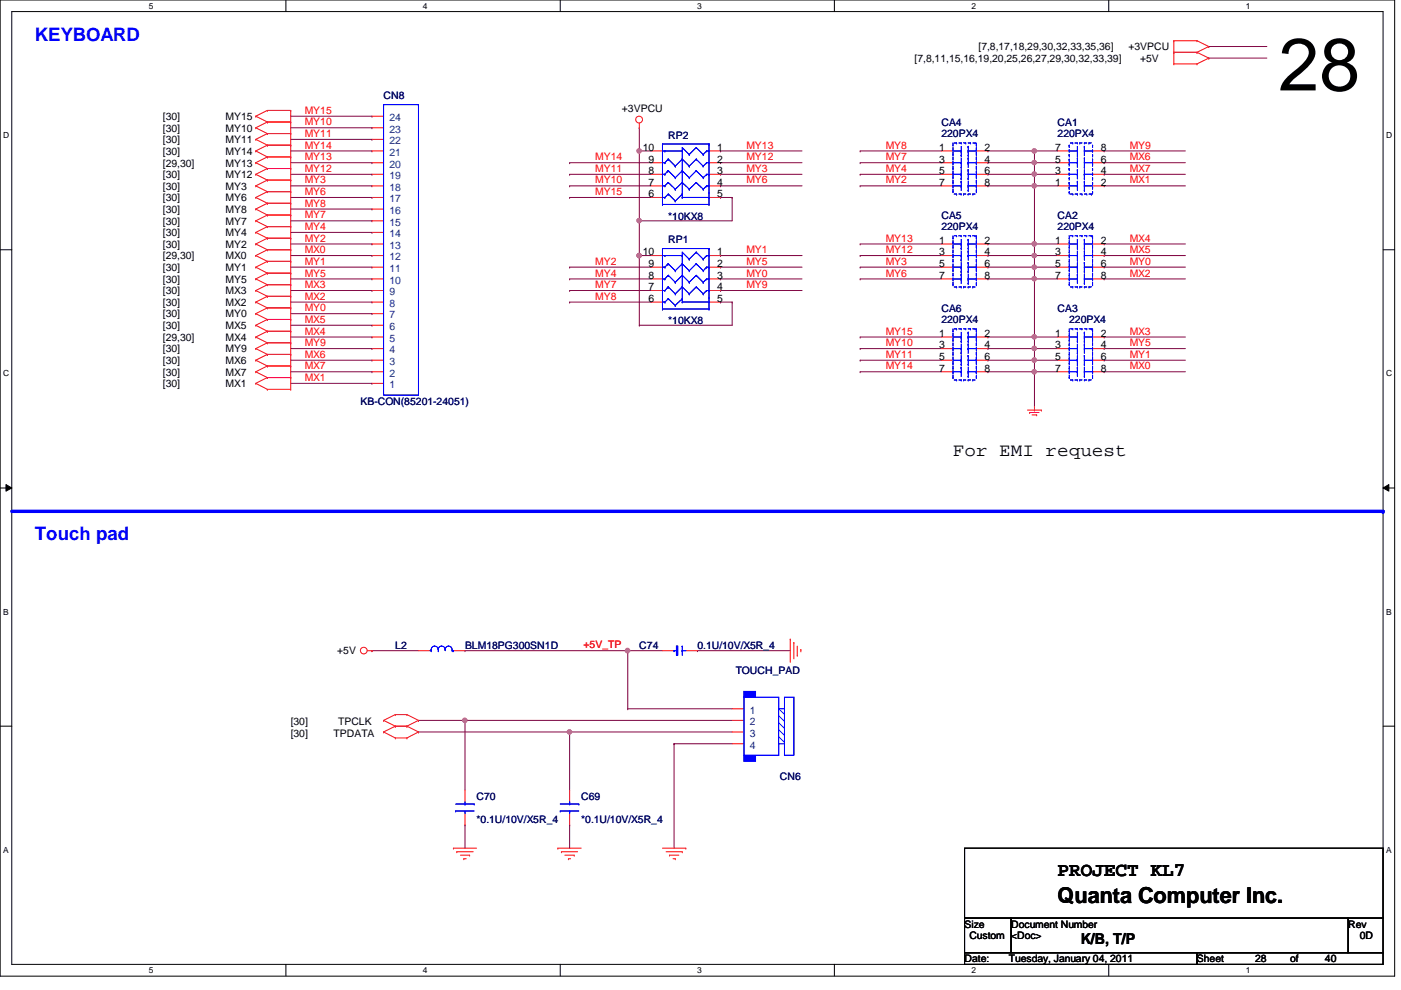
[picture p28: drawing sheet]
<svg xmlns="http://www.w3.org/2000/svg" width="297mm" height="210mm" viewBox="0 0 297 210" stroke-linecap="round" stroke-linejoin="round" font-family="sans-serif">
<defs><g id="words">
<text font-size="15.7" x="271.1" y="19.2">28</text>
<text font-size="4.7" x="224.2" y="191.6">Quanta Computer Inc.</text>
<text font-size="4.1" x="224.2" y="185.8">PROJECT KL7</text>
<g font-size="3.9" fill="#00f">
<text x="7.4" y="8.6">KEYBOARD</text>
<text x="7.4" y="114.6">Touch pad</text>
</g>
<text font-size="3.9" x="202.1" y="96.7">For EMI request</text>
<text font-size="3.2" x="229.1" y="200.1">K/B, T/P</text>
<g font-size="2.2">
<text x="207.5" y="10.7">[7,8,17,18,29,30,32,33,35,36]</text>
<text x="239.3" y="10.7">+3VPCU</text>
<text x="193.9" y="13.1">[7,8,11,15,16,19,20,25,26,27,29,30,32,33,39]</text>
<text x="241.7" y="13.1">+5V</text>
<text x="131.9" y="23.7">+3VPCU</text>
<text x="34.5" y="27.9">[30]</text>
<text x="34.5" y="25.4">[30]</text>
<text x="47.8" y="27.9">MY10</text>
<text x="47.8" y="25.4">MY15</text>
<text x="34.5" y="30.4">[30]</text>
<text x="34.5" y="32.8">[30]</text>
<text x="34.5" y="35.3">[29,30]</text>
<text x="47.8" y="30.4">MY11</text>
<text x="47.8" y="32.8">MY14</text>
<text x="47.8" y="35.3">MY13</text>
<text x="136.3" y="32">10</text>
<text x="137.5" y="34.5">9</text>
<text x="152.1" y="34.5">2</text>
<text x="152.1" y="32">1</text>
<text x="199.1" y="32">1</text>
<text x="199.1" y="34.5">3</text>
<text x="208.7" y="32">2</text>
<text x="208.7" y="34.5">4</text>
<text x="223.7" y="34.5">5</text>
<text x="223.7" y="32">7</text>
<text x="233.4" y="34.5">6</text>
<text x="233.4" y="32">8</text>
<text x="34.5" y="40.2">[30]</text>
<text x="34.5" y="37.8">[30]</text>
<text x="47.8" y="40.2">MY3</text>
<text x="47.8" y="37.8">MY12</text>
<text x="137.5" y="36.9">8</text>
<text x="137.5" y="39.4">7</text>
<text x="137.5" y="41.8">6</text>
<text x="152.1" y="39.4">4</text>
<text x="152.1" y="36.9">3</text>
<text x="152.1" y="41.8">5</text>
<text x="199.1" y="36.9">5</text>
<text x="199.1" y="39.4">7</text>
<text x="208.7" y="36.9">6</text>
<text x="208.7" y="39.4">8</text>
<text x="223.7" y="39.4">1</text>
<text x="223.7" y="36.9">3</text>
<text x="233.4" y="39.4">2</text>
<text x="233.4" y="36.9">4</text>
<text x="34.5" y="45.1">[30]</text>
<text x="34.5" y="47.6">[30]</text>
<text x="34.5" y="42.7">[30]</text>
<text x="47.8" y="45.1">MY8</text>
<text x="47.8" y="47.6">MY7</text>
<text x="47.8" y="42.7">MY6</text>
<text x="34.5" y="52.5">[30]</text>
<text x="34.5" y="50.1">[30]</text>
<text x="47.8" y="52.5">MY2</text>
<text x="47.8" y="50.1">MY4</text>
<text x="199.1" y="51.7">1</text>
<text x="208.7" y="51.7">2</text>
<text x="223.7" y="51.7">1</text>
<text x="233.4" y="51.7">2</text>
<text x="34.5" y="57.4">[30]</text>
<text x="34.5" y="59.9">[30]</text>
<text x="34.5" y="55">[29,30]</text>
<text x="47.8" y="57.4">MY1</text>
<text x="47.8" y="59.9">MY5</text>
<text x="47.8" y="55">MX0</text>
<text x="136.3" y="54.1">10</text>
<text x="137.5" y="56.6">9</text>
<text x="137.5" y="59.1">8</text>
<text x="152.1" y="59.1">3</text>
<text x="152.1" y="56.6">2</text>
<text x="152.1" y="54.1">1</text>
<text x="199.1" y="54.1">3</text>
<text x="199.1" y="56.6">5</text>
<text x="199.1" y="59.1">7</text>
<text x="208.7" y="54.1">4</text>
<text x="208.7" y="56.6">6</text>
<text x="208.7" y="59.1">8</text>
<text x="223.7" y="54.1">3</text>
<text x="223.7" y="56.6">5</text>
<text x="223.7" y="59.1">7</text>
<text x="233.4" y="54.1">4</text>
<text x="233.4" y="56.6">6</text>
<text x="233.4" y="59.1">8</text>
<text x="34.5" y="62.4">[30]</text>
<text x="34.5" y="64.9">[30]</text>
<text x="47.8" y="62.4">MX3</text>
<text x="47.8" y="64.9">MX2</text>
<text x="137.5" y="61.6">7</text>
<text x="137.5" y="64">6</text>
<text x="152.1" y="61.6">4</text>
<text x="152.1" y="64">5</text>
<text x="34.5" y="69.8">[30]</text>
<text x="34.5" y="67.3">[30]</text>
<text x="47.8" y="69.8">MX5</text>
<text x="47.8" y="67.3">MY0</text>
<text x="199.1" y="71.4">1</text>
<text x="208.7" y="71.4">2</text>
<text x="223.7" y="71.4">1</text>
<text x="233.4" y="71.4">2</text>
<text x="34.5" y="72.3">[29,30]</text>
<text x="34.5" y="74.7">[30]</text>
<text x="34.5" y="77.2">[30]</text>
<text x="47.8" y="72.3">MX4</text>
<text x="47.8" y="74.7">MY9</text>
<text x="47.8" y="77.2">MX6</text>
<text x="199.1" y="73.9">3</text>
<text x="199.1" y="76.3">5</text>
<text x="208.7" y="73.9">4</text>
<text x="208.7" y="76.3">6</text>
<text x="223.7" y="73.9">3</text>
<text x="223.7" y="76.3">5</text>
<text x="233.4" y="73.9">4</text>
<text x="233.4" y="76.3">6</text>
<text x="34.5" y="79.6">[30]</text>
<text x="34.5" y="82.1">[30]</text>
<text x="47.8" y="79.6">MX7</text>
<text x="47.8" y="82.1">MX1</text>
<text x="199.1" y="78.8">7</text>
<text x="208.7" y="78.8">8</text>
<text x="223.7" y="78.8">7</text>
<text x="233.4" y="78.8">8</text>
<text x="71.5" y="138.8">+5V</text>
<text x="61.6" y="153.8">[30]</text>
<text x="71.7" y="153.8">TPCLK</text>
<text x="61.6" y="156.3">[30]</text>
<text x="70.7" y="156.3">TPDATA</text>
<text x="204.5" y="196.7">Size</text>
<text x="214.4" y="196.7">Document Number</text>
<text x="285.8" y="196.7">Rev</text>
<text x="205.5" y="199.1">Custom</text>
<text x="214.4" y="199.1">&lt;Doc&gt;</text>
<text x="288.3" y="199.1">0D</text>
<text x="204.5" y="204">Date:</text>
<text x="213.9" y="204">Tuesday, January 04, 2011</text>
<text x="253.8" y="204">Sheet</text>
<text x="266.1" y="204">28</text>
<text x="273.5" y="204">of</text>
<text x="280.9" y="204">40</text>
</g>
<g font-size="2.2" fill="#000080">
<text x="81.3" y="21">CN8</text>
<text x="141.7" y="29.4">RP2</text>
<text x="199.6" y="26.7">CA4</text>
<text x="199.6" y="29.1">220PX4</text>
<text x="224.2" y="26.7">CA1</text>
<text x="224.2" y="29.1">220PX4</text>
<text x="141.7" y="46.6">*10KX8</text>
<text x="199.6" y="46.4">CA5</text>
<text x="224.2" y="46.4">CA2</text>
<text x="141.7" y="51.6">RP1</text>
<text x="199.6" y="48.9">220PX4</text>
<text x="224.2" y="48.9">220PX4</text>
<text x="141.7" y="68.8">*10KX8</text>
<text x="199.6" y="66.1">CA6</text>
<text x="199.6" y="68.5">220PX4</text>
<text x="224.2" y="66.1">CA3</text>
<text x="226.7" y="68.5">220PX4</text>
<text x="76.4" y="85.8">KB-CON(85201-24051)</text>
<text x="83.8" y="137.5">L2</text>
<text x="98.6" y="137.5">BLM18PG300SN1D</text>
<text x="135.5" y="137.5">C74</text>
<text x="147.9" y="137.5">0.1U/10V/X5R_4</text>
<text x="156" y="143">TOUCH_PAD</text>
<text x="165.4" y="165.4">CN6</text>
<text x="101" y="169.5">C70</text>
<text x="123.2" y="169.5">C69</text>
<text x="101" y="174.5">*0.1U/10V/X5R_4</text>
<text x="123.2" y="174.5">*0.1U/10V/X5R_4</text>
</g>
<g font-size="2.2" fill="#f00">
<text x="64.6" y="26.6">MY10</text>
<text x="64.6" y="29">MY11</text>
<text x="64.6" y="24.1">MY15</text>
<text x="64.6" y="31.5">MY14</text>
<text x="64.6" y="34">MY13</text>
<text x="126.2" y="34">MY14</text>
<text x="158.2" y="31.5">MY13</text>
<text x="158.2" y="34">MY12</text>
<text x="187.8" y="34">MY7</text>
<text x="187.8" y="31.5">MY8</text>
<text x="239.5" y="34">MX6</text>
<text x="239.5" y="31.5">MY9</text>
<text x="64.6" y="41.4">MY6</text>
<text x="64.6" y="36.4">MY12</text>
<text x="64.6" y="38.9">MY3</text>
<text x="126.2" y="41.4">MY15</text>
<text x="126.2" y="38.9">MY10</text>
<text x="126.2" y="36.4">MY11</text>
<text x="158.2" y="38.9">MY6</text>
<text x="158.2" y="36.4">MY3</text>
<text x="187.8" y="38.9">MY2</text>
<text x="187.8" y="36.4">MY4</text>
<text x="239.5" y="38.9">MX1</text>
<text x="239.5" y="36.4">MX7</text>
<text x="64.6" y="43.8">MY8</text>
<text x="64.6" y="46.3">MY7</text>
<text x="64.6" y="48.8">MY4</text>
<text x="64.6" y="53.7">MX0</text>
<text x="64.6" y="51.2">MY2</text>
<text x="158.2" y="53.7">MY1</text>
<text x="187.8" y="53.7">MY12</text>
<text x="187.8" y="51.2">MY13</text>
<text x="239.5" y="51.2">MX4</text>
<text x="239.5" y="53.7">MX5</text>
<text x="64.6" y="56.1">MY1</text>
<text x="64.6" y="58.6">MY5</text>
<text x="126.2" y="56.1">MY2</text>
<text x="126.2" y="58.6">MY4</text>
<text x="158.2" y="56.1">MY5</text>
<text x="158.2" y="58.6">MY0</text>
<text x="187.8" y="56.1">MY3</text>
<text x="187.8" y="58.6">MY6</text>
<text x="239.5" y="56.1">MY0</text>
<text x="239.5" y="58.6">MX2</text>
<text x="64.6" y="63.5">MX2</text>
<text x="64.6" y="66">MY0</text>
<text x="64.6" y="61.1">MX3</text>
<text x="126.2" y="63.5">MY8</text>
<text x="126.2" y="61.1">MY7</text>
<text x="158.2" y="61.1">MY9</text>
<text x="64.6" y="68.5">MX5</text>
<text x="64.6" y="71">MX4</text>
<text x="187.8" y="71">MY15</text>
<text x="239.5" y="71">MX3</text>
<text x="64.6" y="73.4">MY9</text>
<text x="64.6" y="75.9">MX6</text>
<text x="187.8" y="75.9">MY11</text>
<text x="187.8" y="73.4">MY10</text>
<text x="239.5" y="73.4">MY5</text>
<text x="239.5" y="75.9">MY1</text>
<text x="64.6" y="80.8">MX1</text>
<text x="64.6" y="78.3">MX7</text>
<text x="187.8" y="78.3">MY14</text>
<text x="239.5" y="78.3">MX0</text>
<text x="123.7" y="137.5">+5V_TP</text>
</g>
<g font-size="2.2" fill="#004080">
<text x="82.5" y="28.1">23</text>
<text x="82.5" y="25.7">24</text>
<text x="82.5" y="35.5">20</text>
<text x="82.5" y="33">21</text>
<text x="82.5" y="30.6">22</text>
<text x="82.5" y="40.4">18</text>
<text x="82.5" y="38">19</text>
<text x="82.5" y="47.8">15</text>
<text x="82.5" y="45.3">16</text>
<text x="82.5" y="42.9">17</text>
<text x="82.5" y="52.7">13</text>
<text x="82.5" y="50.3">14</text>
<text x="82.5" y="57.7">11</text>
<text x="82.5" y="55.2">12</text>
<text x="82.5" y="65.1">8</text>
<text x="82.5" y="62.6">9</text>
<text x="82.5" y="60.2">10</text>
<text x="82.5" y="70">6</text>
<text x="82.5" y="67.5">7</text>
<text x="82.5" y="77.4">3</text>
<text x="82.5" y="74.9">4</text>
<text x="82.5" y="72.5">5</text>
<text x="82.5" y="82.3">1</text>
<text x="82.5" y="79.8">2</text>
<text x="159" y="151.3">1</text>
<text x="159" y="153.8">2</text>
<text x="159" y="156.2">3</text>
<text x="159" y="158.7">4</text>
</g>
<g font-size="1.8">
<text x="31.5" y="1.9">5</text>
<text x="89.7" y="1.9">4</text>
<text x="147.8" y="1.9">3</text>
<text x="205.9" y="1.9">2</text>
<text x="264.1" y="1.9">1</text>
<text x=".7" y="29.3">D</text>
<text x="293.9" y="29.3">D</text>
<text x=".7" y="79.8">C</text>
<text x="293.9" y="79.8">C</text>
<text x=".7" y="130.3">B</text>
<text x="293.9" y="130.3">B</text>
<text x=".7" y="180.8">A</text>
<text x="293.9" y="180.8">A</text>
<text x="31.5" y="206.3">5</text>
<text x="89.7" y="206.3">4</text>
<text x="147.8" y="206.3">3</text>
<text x="205.9" y="206.3">2</text>
<text x="264.1" y="206.3">1</text>
</g>
</g></defs>
<path d="M0 0h295.7v207h-295.7zM2.5 2.5h290.7v202h-290.7z" fill="none" stroke="#000" stroke-width=".21"/>
<g fill="#fff">
<path d="M31.5 .3h1v1.9h-1z"/>
<path d="M31.5 204.7h1v2h-1z"/>
</g>
<path d="M60.6 0v2.5M60.6 204.5v2.4" fill="none" stroke="#000" stroke-width=".21"/>
<g fill="#fff">
<path d="M89.7 .3h.9v1.9h-.9z"/>
<path d="M89.7 204.7h.9v2h-.9z"/>
</g>
<path d="M118.8 0v2.5M118.8 204.5v2.4" fill="none" stroke="#000" stroke-width=".21"/>
<g fill="#fff">
<path d="M147.8 .3h1v1.9h-1z"/>
<path d="M147.8 204.7h1v2h-1z"/>
</g>
<path d="M176.9 0v2.5M176.9 204.5v2.4" fill="none" stroke="#000" stroke-width=".21"/>
<g fill="#fff">
<path d="M205.9 .3h1v1.9h-1z"/>
<path d="M205.9 204.7h1v2h-1z"/>
</g>
<path d="M235.1 0v2.5M235.1 204.5v2.4" fill="none" stroke="#000" stroke-width=".21"/>
<g fill="#fff">
<path d="M264.1 .3h1v1.9h-1z"/>
<path d="M264.1 204.7h1v2h-1z"/>
<path d="M.7 27.7h1.2v2h-1.2z"/>
<path d="M293.9 27.7h1.2v2h-1.2z"/>
<path d="M.7 78.2h1.2v2h-1.2z"/>
<path d="M293.9 78.2h1.2v2h-1.2z"/>
</g>
<path d="M0 53h2.5M293.2 53h2.5" fill="none" stroke="#000" stroke-width=".21"/>
<g fill="#fff">
<path d="M.7 128.7h1.1v2h-1.1z"/>
<path d="M293.9 128.7h1.1v2h-1.1z"/>
</g>
<path d="M0 103.5h2.5M1.3 102.7l1.2 .8-1.2 .6zM293.2 103.5l1.3-.8v1.4zM293.2 103.5h2.5" fill="none" stroke="#000" stroke-width=".21"/>
<path d="M1.3 102.7l1.2 .8-1.2 .6zM293.2 103.5l1.3-.8v1.4z" fill="#000"/>
<g fill="#fff">
<path d="M.7 179.2h1.1v2h-1.1z"/>
<path d="M293.9 179.2h1.1v2h-1.1z"/>
</g>
<path d="M0 154h2.5M293.2 154h2.5" fill="none" stroke="#000" stroke-width=".21"/>
<path d="M135.5 32h.1M135.5 32h2.5M135.5 32v14.8M135.5 46.8h.1M152.8 41.9h.1M152.8 41.9h2.4M155.2 41.9h.1M155.2 41.9v4.9h-19.7" fill="none" stroke="#800040" stroke-width=".21"/>
<circle cx="135.5" cy="32" r=".47" fill="#f0f"/>
<circle cx="135.5" cy="32" r=".47" fill="none" stroke="#f0f" stroke-width=".21"/>
<path d="M135.5 46.8h.1M135.5 46.8v7.4M135.5 69h.1M135.5 69h19.7" fill="none" stroke="#800040" stroke-width=".21"/>
<circle cx="135.5" cy="54.2" r=".47" fill="#f0f"/>
<circle cx="135.5" cy="54.2" r=".47" fill="none" stroke="#f0f" stroke-width=".21"/>
<circle cx="135.5" cy="46.8" r=".47" fill="#f0f"/>
<circle cx="135.5" cy="46.8" r=".47" fill="none" stroke="#f0f" stroke-width=".21"/>
<path d="M135.5 54.2h.1M135.5 54.2h2.5M135.5 54.2v14.8M152.8 64.1h.1M152.8 64.1h2.4M155.2 64.1h.1M155.2 64.1v4.9" fill="none" stroke="#800040" stroke-width=".21"/>
<circle cx="135.5" cy="54.2" r=".47" fill="#f0f"/>
<circle cx="135.5" cy="54.2" r=".47" fill="none" stroke="#f0f" stroke-width=".21"/>
<g fill="none" stroke="#800040" stroke-width=".21">
<path d="M135.5 27.1h.1M135.5 27.1v4.9M182.4 39.4h.1M182.4 37h.1M182.4 34.5h.1M182.4 32h.1M182.4 39.4h17.2M182.4 37h17.2M182.4 34.5h17.2M182.4 32h17.2M209.5 39.4h.1M209.5 37h.1"/>
<path d="M209.5 39.4h9.8M209.5 37h14.7M219.3 37h.1M219.3 34.5h.1M219.3 34.5h4.9M234.1 39.4h.1M234.1 37h.1M234.1 34.5h.1M234.1 32h.1M234.1 39.4h17.2M234.1 37h17.2M234.1 34.5h17.2"/>
<path d="M234.1 32h17.2M182.4 56.6h.1M182.4 54.2h.1M182.4 51.7h.1M182.4 59.1h.1M182.4 56.6h17.2M182.4 51.7h17.2M182.4 54.2h17.2M182.4 59.1h17.2M209.5 51.7h.1M209.5 59.1h.1M209.5 54.2h.1"/>
<path d="M209.5 51.7h9.8M209.5 54.2h9.8M209.5 59.1h9.8M219.3 56.6h.1M219.3 56.6h4.9M234.1 51.7h.1M234.1 56.6h.1M234.1 54.2h.1M234.1 59.1h.1M234.1 56.6h17.2M234.1 51.7h17.2M234.1 54.2h17.2"/>
<path d="M234.1 59.1h17.2M182.4 71.5h.1M182.4 78.8h.1M182.4 76.4h.1M182.4 73.9h.1M182.4 78.8h17.2M182.4 71.5h17.2M182.4 73.9h17.2M182.4 76.4h17.2M209.5 73.9h.1M209.5 73.9h14.7M219.3 78.8h.1"/>
<path d="M219.3 73.9h.1M219.3 78.8h4.9M219.3 78.8v7.4M234.1 71.5h.1M234.1 73.9h.1M234.1 76.4h.1M234.1 78.8h.1M234.1 78.8h17.2M234.1 71.5h17.2M234.1 73.9h17.2M234.1 76.4h17.2"/>
</g>
<circle cx="219.3" cy="78.8" r=".47" fill="#f0f"/>
<circle cx="219.3" cy="78.8" r=".47" fill="none" stroke="#f0f" stroke-width=".21"/>
<path d="M209.5 34.5h.1M209.5 34.5h9.8M219.3 39.4h.1M219.3 39.4v12.3M219.3 76.4h.1M219.3 76.4h4.9" fill="none" stroke="#800040" stroke-width=".21"/>
<circle cx="219.3" cy="39.4" r=".48" fill="#f0f"/>
<circle cx="219.3" cy="39.4" r=".48" fill="none" stroke="#f0f" stroke-width=".21"/>
<path d="M219.3 32h.1M219.3 32v2.5" fill="none" stroke="#800040" stroke-width=".21"/>
<circle cx="219.3" cy="32" r=".47" fill="#f0f"/>
<circle cx="219.3" cy="32" r=".47" fill="none" stroke="#f0f" stroke-width=".21"/>
<path d="M219.3 59.1h.1M219.3 59.1v12.4" fill="none" stroke="#800040" stroke-width=".21"/>
<circle cx="219.3" cy="59.1" r=".47" fill="#f0f"/>
<circle cx="219.3" cy="59.1" r=".47" fill="none" stroke="#f0f" stroke-width=".21"/>
<path d="M219.3 34.5h.1M219.3 34.5v2.5" fill="none" stroke="#800040" stroke-width=".21"/>
<circle cx="219.3" cy="34.5" r=".47" fill="#f0f"/>
<circle cx="219.3" cy="34.5" r=".47" fill="none" stroke="#f0f" stroke-width=".21"/>
<path d="M219.3 54.2h.1M219.3 51.7h.1M219.3 54.2h4.9M219.3 51.7v2.5M219.3 71.5h.1M219.3 71.5h4.9" fill="none" stroke="#800040" stroke-width=".21"/>
<circle cx="219.3" cy="51.7" r=".48" fill="#f0f"/>
<circle cx="219.3" cy="51.7" r=".48" fill="none" stroke="#f0f" stroke-width=".21"/>
<path d="M219.3 51.7h.1M219.3 51.7h4.9M219.3 71.5h.1M219.3 71.5v2.4" fill="none" stroke="#800040" stroke-width=".21"/>
<circle cx="219.3" cy="71.4" r=".47" fill="#f0f"/>
<circle cx="219.3" cy="71.4" r=".47" fill="none" stroke="#f0f" stroke-width=".21"/>
<path d="M219.3 39.4h.1M219.3 37h.1M219.3 39.4h4.9M219.3 37v2.4" fill="none" stroke="#800040" stroke-width=".21"/>
<circle cx="219.3" cy="36.9" r=".47" fill="#f0f"/>
<circle cx="219.3" cy="36.9" r=".47" fill="none" stroke="#f0f" stroke-width=".21"/>
<path d="M209.5 56.6h.1M209.5 56.6h9.8M219.3 59.1h.1M219.3 59.1h4.9M209.5 71.5h.1M209.5 71.5h9.8M219.3 73.9h.1M219.3 73.9v2.5" fill="none" stroke="#800040" stroke-width=".21"/>
<circle cx="219.3" cy="73.9" r=".47" fill="#f0f"/>
<circle cx="219.3" cy="73.9" r=".47" fill="none" stroke="#f0f" stroke-width=".21"/>
<path d="M209.5 32h.1M209.5 32h14.7M219.3 32h.1M219.3 56.6h.1M219.3 56.6v2.5M209.5 76.4h.1M209.5 76.4h9.8" fill="none" stroke="#800040" stroke-width=".21"/>
<circle cx="219.3" cy="56.6" r=".47" fill="#f0f"/>
<circle cx="219.3" cy="56.6" r=".47" fill="none" stroke="#f0f" stroke-width=".21"/>
<path d="M219.3 54.2h.1M219.3 54.2v2.4" fill="none" stroke="#800040" stroke-width=".21"/>
<circle cx="219.3" cy="54.2" r=".47" fill="#f0f"/>
<circle cx="219.3" cy="54.2" r=".47" fill="none" stroke="#f0f" stroke-width=".21"/>
<path d="M219.3 76.4h.1M219.3 76.4v2.4" fill="none" stroke="#800040" stroke-width=".21"/>
<circle cx="219.3" cy="76.3" r=".48" fill="#f0f"/>
<circle cx="219.3" cy="76.3" r=".48" fill="none" stroke="#f0f" stroke-width=".21"/>
<path d="M209.5 78.8h.1M209.5 78.8h9.8M98.6 152.7h.1M98.6 152.7v14.8M142.9 157.7h.1M142.9 157.7v22.1M98.6 174.9h.1M98.6 174.9v4.9M120.8 174.9h.1M120.8 174.9v4.9" fill="none" stroke="#800040" stroke-width=".21"/>
<circle cx="98.5" cy="152.7" r=".47" fill="#f0f"/>
<circle cx="98.5" cy="152.7" r=".47" fill="none" stroke="#f0f" stroke-width=".21"/>
<g fill="none" stroke="#800040" stroke-width=".21">
<path d="M78.9 138h.1M78.9 138h9.8M133.1 138h.1M133.1 138h7.4M147.9 138h.1M147.9 138h19.7M88.7 152.7h.1M88.7 152.7h66.5M98.6 152.7h.1M133.1 150.3h.1M133.1 150.3h22.1M142.9 157.7h.1"/>
<path d="M142.9 157.7h12.3"/>
</g>
<circle cx="133" cy="137.9" r=".48" fill="#f0f"/>
<circle cx="133" cy="137.9" r=".48" fill="none" stroke="#f0f" stroke-width=".21"/>
<path d="M98.6 138h.1M98.6 138h34.5M133.1 138h.1M133.1 138v12.3M120.8 155.2h.1M120.8 155.2h34.4M120.8 155.2v12.3" fill="none" stroke="#800040" stroke-width=".21"/>
<circle cx="120.7" cy="155.2" r=".47" fill="#f0f"/>
<circle cx="120.7" cy="155.2" r=".47" fill="none" stroke="#f0f" stroke-width=".21"/>
<g fill="none" stroke="#800040" stroke-width=".21">
<path d="M256.3 9.9h.1M256.3 12.3h.1M256.3 9.9h12.3M256.3 12.3h12.3M61.6 32h17.3M61.6 27.1h17.3M61.6 34.5h17.3M61.6 29.5h17.3M61.6 37h17.3M61.6 39.4h17.3M61.6 24.6h17.3M78.9 32h.1"/>
<path d="M78.9 27.1h.1M78.9 34.5h.1M78.9 29.5h.1M78.9 37h.1M78.9 39.4h.1M78.9 24.6h.1M120.8 34.5h.1M120.8 39.4h.1M120.8 37h.1M120.8 34.5h17.2M120.8 37h17.2M120.8 39.4h17.2"/>
<path d="M152.8 39.4h.1M152.8 32h.1M152.8 37h.1M152.8 34.5h.1M152.8 32h17.2M152.8 34.5h17.2M152.8 37h17.2M152.8 39.4h17.2M61.6 49.3h17.3M61.6 56.6h17.3M61.6 59.1h17.3M61.6 41.9h17.3"/>
<path d="M61.6 54.2h17.3M61.6 44.3h17.3M61.6 46.8h17.3M61.6 51.7h17.3M78.9 49.3h.1M78.9 56.6h.1M78.9 59.1h.1M78.9 41.9h.1M78.9 54.2h.1M78.9 44.3h.1M78.9 46.8h.1M78.9 51.7h.1"/>
<path d="M120.8 41.9h.1M120.8 56.6h.1M120.8 59.1h.1M120.8 56.6h17.2M120.8 59.1h17.2M120.8 41.9h17.2M152.8 54.2h.1M152.8 56.6h.1M152.8 59.1h.1M152.8 56.6h17.2M152.8 59.1h17.2M152.8 54.2h17.2"/>
<path d="M61.6 69h17.3M61.6 71.5h17.3M61.6 73.9h17.3M61.6 76.4h17.3M61.6 64.1h17.3M61.6 66.5h17.3M61.6 61.6h17.3M61.6 78.8h17.3M78.9 69h.1M78.9 71.5h.1M78.9 73.9h.1M78.9 76.4h.1"/>
<path d="M78.9 64.1h.1M78.9 66.5h.1M78.9 61.6h.1M78.9 78.8h.1M120.8 64.1h.1M120.8 61.6h.1M120.8 64.1h17.2M120.8 61.6h17.2M152.8 61.6h.1M152.8 61.6h17.2M61.6 81.3h17.3M78.9 81.3h.1"/>
<path d="M88.7 155.2h.1M88.7 155.2h32.1"/>
</g>
<g fill="none" stroke="#f00" stroke-width=".21">
<path d="M248.9 11.1h.1M248.9 8.6h.1M248.9 13.5h.1M248.9 8.6h4.9M248.9 11.1h4.9M248.9 8.6v4.9M248.9 13.5h4.9M253.8 8.6h.1M253.8 11.1h.1M253.8 13.5h.1M253.8 8.6l2.5 1.3M253.8 11.1l2.5 1.2"/>
<path d="M256.3 9.9h.1M256.3 12.3h.1M256.3 9.9l-2.5 1.2M256.3 12.3l-2.5 1.2M54.2 39.4h.1M54.2 37h.1M54.2 29.5h.1M54.2 32h.1M54.2 27.1h.1M54.2 24.6h.1M54.2 34.5h.1M54.2 39.4l2.5 1.2"/>
<path d="M54.2 37l2.5 1.2M54.2 29.5l2.5 1.3M54.2 32l2.5 1.3M54.2 27.1l2.5 1.2M54.2 24.6l2.5 1.3M54.2 34.5l2.5 1.2M56.7 38.2h.1M56.7 35.7h.1M56.7 28.3h.1M56.7 30.8h.1M56.7 33.3h.1M56.7 25.9h.1"/>
<path d="M56.7 23.4h.1M56.7 38.2h4.9M56.7 38.2l-2.5 1.2M56.7 35.7h4.9M56.7 35.7l-2.5 1.3M56.7 28.3h4.9M56.7 28.3l-2.5 1.2M56.7 30.8h4.9M56.7 30.8l-2.5 1.2M56.7 33.3h4.9M56.7 25.9h4.9M56.7 25.9l-2.5 1.2"/>
<path d="M56.7 23.4h4.9M56.7 23.4l-2.5 1.2M56.7 33.3l-2.5 1.2M61.6 38.2h.1M61.6 35.7h.1M61.6 30.8h.1M61.6 28.3h.1M61.6 33.3h.1M61.6 25.9h.1M61.6 23.4h.1M61.6 23.4v59.1M135.5 27.1h.1"/>
<path d="M135.5 26.1v1M54.2 44.3h.1M54.2 46.8h.1M54.2 56.6h.1M54.2 51.7h.1M54.2 49.3h.1M54.2 41.9h.1M54.2 59.1h.1M54.2 54.2h.1M54.2 44.3l2.5 1.3M54.2 46.8l2.5 1.2M54.2 56.6l2.5 1.3"/>
<path d="M54.2 51.7l2.5 1.3M54.2 49.3l2.5 1.2M54.2 41.9l2.5 1.2M54.2 59.1l2.5 1.3M54.2 54.2l2.5 1.2M56.7 43.1h.1M56.7 45.6h.1M56.7 40.6h.1M56.7 48h.1M56.7 55.4h.1M56.7 57.9h.1M56.7 50.5h.1"/>
<path d="M56.7 53h.1M56.7 43.1h4.9M56.7 43.1l-2.5 1.2M56.7 45.6h4.9M56.7 40.6h4.9M56.7 45.6l-2.5 1.2M56.7 48h4.9M56.7 55.4h4.9M56.7 55.4l-2.5 1.2M56.7 57.9h4.9M56.7 50.5h4.9M56.7 50.5l-2.5 1.2"/>
<path d="M56.7 53h4.9M56.7 48l-2.5 1.3M56.7 40.6l-2.5 1.3M56.7 57.9l-2.5 1.2M56.7 53l-2.5 1.2M61.6 45.6h.1M61.6 43.1h.1M61.6 40.6h.1M61.6 48h.1M61.6 57.9h.1M61.6 55.4h.1M61.6 53h.1"/>
<path d="M61.6 50.5h.1M54.2 61.6h.1M54.2 64.1h.1M54.2 78.8h.1M54.2 71.5h.1M54.2 69h.1M54.2 73.9h.1M54.2 76.4h.1M54.2 66.5h.1M54.2 61.6l2.5 1.2M54.2 64.1l2.5 1.2M54.2 78.8l2.5 1.3"/>
<path d="M54.2 71.5l2.5 1.2M54.2 69l2.5 1.2M54.2 73.9l2.5 1.2M54.2 76.4l2.5 1.2M54.2 66.5l2.5 1.2M56.7 60.4h.1M56.7 62.8h.1M56.7 65.3h.1M56.7 77.6h.1M56.7 70.2h.1M56.7 72.7h.1M56.7 67.7h.1"/>
<path d="M56.7 75.1h.1M56.7 60.4h4.9M56.7 60.4l-2.5 1.2M56.7 62.8h4.9M56.7 62.8l-2.5 1.3M56.7 65.3h4.9M56.7 77.6h4.9M56.7 77.6l-2.5 1.2M56.7 70.2h4.9M56.7 70.2l-2.5 1.3M56.7 72.7h4.9M56.7 67.7h4.9"/>
<path d="M56.7 67.7l-2.5 1.3M56.7 72.7l-2.5 1.2M56.7 75.1h4.9M56.7 75.1l-2.5 1.3M56.7 65.3l-2.5 1.2M61.6 62.8h.1M61.6 60.4h.1M61.6 65.3h.1M61.6 77.6h.1M61.6 72.7h.1M61.6 70.2h.1M61.6 67.7h.1"/>
<path d="M61.6 75.1h.1M54.2 81.3h.1M54.2 81.3l2.5 1.2M56.7 80.1h.1M56.7 82.5h.1M56.7 80.1h4.9M56.7 80.1l-2.5 1.2M56.7 82.5h4.9M61.6 80.1h.1M61.6 82.5h.1M217.8 87h3M218.3 87.5h.1"/>
<path d="M218.3 87.5h2M218.8 88h1M219.3 87h.1M219.3 86.2v.8M219.8 88h.1M220.8 87h.1M77.9 138h1M78.9 138h.1M167.6 135.5h.1M167.6 135.5v4.9M168.3 136.2h.1M168.3 136.2v3.5"/>
<path d="M169 138.9h.1M169 137v1.9M169.8 137.7h.1M169.8 137.7v.5M81.3 152.7h.1M81.3 155.2h.1M81.3 152.7l2.5 1.3M81.3 155.2l2.5 1.3M83.8 151.5h.1M83.8 154h.1M83.8 156.5h.1M83.8 151.5l-2.5 1.2"/>
<path d="M83.8 151.5h2.5M83.8 154h2.5M83.8 154l-2.5 1.2M83.8 156.5h2.5M86.3 151.5h.1M86.3 154h.1M86.3 156.5h.1M86.3 151.5l2.4 1.2M86.3 154l2.4 1.2M88.7 152.7h.1M88.7 155.2h.1M88.7 152.7l-2.4 1.3"/>
<path d="M88.7 155.2l-2.4 1.3M96.1 179.8h.1M96.1 179.8h4.9M118.3 179.8h.1M118.3 179.8h4.9M140.5 179.8h4.9M145.4 179.8h.1M96.9 180.6h.1M96.9 180.6h3.4M97.6 181.3h2M98.3 182.1h.1M98.3 182.1h.5"/>
<path d="M99.6 181.3h.1M119 180.6h.1M119 180.6h3.5M119.8 181.3h1.9M120.5 182.1h.1M120.5 182.1h.5M121.7 181.3h.1M141.2 180.6h3.4M141.9 181.3h.1M141.9 181.3h2M142.7 182.1h.5M143.2 182.1h.1"/>
<path d="M144.6 180.6h.1"/>
<circle cx="135.5" cy="25.4" r=".72"/>
<circle cx="77.1" cy="137.9" r=".71"/>
</g>
<path d="M204.5 179.8h88.7v14.8h-88.7zM204.5 194.6h9.9v7.4h-9.9zM214.4 194.6h71.4v7.4h-71.4zM285.8 194.6h7.4v7.4h-7.4zM204.5 202h49.3v2.5h-49.3zM253.8 202h39.4v2.5h-39.4z" fill="none" stroke="#000" stroke-width=".21"/>
<path d="M2.5 108.4h290.7" fill="none" stroke="#00f" stroke-width=".72"/>
<circle cx="293.2" cy="108.4" r=".36" fill="#00f"/>
<path d="M155.2 150.3h2.5M155.2 152.7h2.5M155.2 155.2h2.5M155.2 157.7h2.5" fill="none" stroke="#f00" stroke-width=".21"/>
<path d="M157.7 147.8h7.4v12.3h-7.4zM166.3 147.8h2v12.3h-2z" fill="none" stroke="#00f" stroke-width=".21"/>
<path d="M165.1 150.3h1.2v7.4h-1.2z" fill-rule="evenodd" fill="#fff"/>
<path d="M165.1 150.3h1.2v7.4h-1.2z" fill-rule="evenodd" fill="#00f"/>
<path d="M165.1 150.3h1.2v7.4h-1.2z" fill="none" stroke="#00f" stroke-width=".21"/>
<path d="M157.7 160.1h2.5v1.3h-2.5z" fill-rule="evenodd" fill="#00f"/>
<path d="M157.7 160.1h2.5v1.3h-2.5z" fill="none" stroke="#00f" stroke-width=".21"/>
<path d="M157.7 146.6h2.5v1.2h-2.5z" fill-rule="evenodd" fill="#00f"/>
<path d="M157.7 146.6h2.5v1.2h-2.5zM157.7 147.8h7.4v12.3h-7.4zM166.3 147.8h2v12.3h-2z" fill="none" stroke="#00f" stroke-width=".21"/>
<path d="M165.1 150.3h1.2v7.4h-1.2z" fill-rule="evenodd" fill="#fff"/>
<path d="M165.1 150.3h1.2v7.4h-1.2z" fill-rule="evenodd" fill="#00f"/>
<path d="M165.1 150.3h1.2v7.4h-1.2z" fill="none" stroke="#00f" stroke-width=".21"/>
<path d="M157.7 160.1h2.5v1.3h-2.5z" fill-rule="evenodd" fill="#00f"/>
<path d="M157.7 160.1h2.5v1.3h-2.5z" fill="none" stroke="#00f" stroke-width=".21"/>
<path d="M157.7 146.6h2.5v1.2h-2.5z" fill-rule="evenodd" fill="#00f"/>
<path d="M142.9 138h.1M142.9 138h.5M144.6 138h.1M144.6 137h.1M144.6 138h.8M144.6 137v1.9M157.7 146.6h2.5v1.2h-2.5z" fill="none" stroke="#00f" stroke-width=".21"/>
<path d="M140.5 138h2.4M145.4 138h2.5" fill="none" stroke="#f00" stroke-width=".21"/>
<path d="M143.4 137h.3v1.9h-.3z" fill-rule="evenodd" fill="#00f"/>
<path d="M142.9 138h.1M142.9 138h.5M143.4 137h.3v1.9h-.3zM144.6 138h.1M144.6 137h.1M144.6 138h.8M144.6 137v1.9" fill="none" stroke="#00f" stroke-width=".21"/>
<path d="M143.4 137h.3v1.9h-.3z" fill-rule="evenodd" fill="#00f"/>
<g fill="none" stroke="#00f" stroke-width=".21">
<path d="M81.3 22.2h7.4v61.6h-7.4zM140.5 32h4.1M140.5 34.5h.5M140.5 37h.5M140.5 39.4h.5M141 32h.1M141 34.5h.1M141 37h.1M141 39.4h.1M141.7 33.7h.1M141.7 36.2h.1M141.7 38.7h.1"/>
<path d="M141.7 33.7l-.3 .3M141.7 36.2l-.3 .2M141.7 38.7l-.3 .2M141.7 33.7l-.7 .8M141.7 33.7l1.5 1.5M141.7 36.2l-.7 .8M141.7 36.2l1.5 1.5M141.7 38.7l-.7 .7M141.7 38.7l1.5 1.4M143.2 35.2h.1M143.2 37.7h.1M144.6 33.7h.1"/>
<path d="M144.6 36.2h.1M144.6 38.7h.1M144.6 32h.1M144.6 33.7l-1.4 1.5M144.6 33.7l1.5 1.5M144.6 36.2l-1.4 1.5M144.6 36.2l1.5 1.5M144.6 38.7l-1.4 1.4M144.6 38.7l1.5 1.4M146.1 32.8h.1M146.1 35.2h.1M146.1 37.7h.1"/>
<path d="M146.1 32.8l-1.5-1.5v10.6M147.6 31.3h.1M147.6 33.7h.1M147.6 36.2h.1M147.6 38.7h.1M147.6 31.3l-1.5 1.5M147.6 31.3l1.5 1.5M147.6 33.7l-1.5 1.5M147.6 33.7l1.5 1.5M147.6 36.2l-1.5 1.5M147.6 36.2l1.5 1.5M147.6 38.7l-1.5 1.4"/>
<path d="M147.6 38.7l1.5 1.4M149.1 32.8h.1M149.1 35.2h.1M149.1 37.7h.1M149.8 32h.1M149.8 34.5h.1M149.8 37h.1M149.8 39.4h.1M149.8 32h.5M149.8 34.5h.5M149.8 37h.5M149.8 39.4h.5"/>
<path d="M149.8 32l-.7 .8M149.8 34.5l-.7 .7M149.8 37l-.7 .7M149.8 39.4l-.7 .7M150.3 30.5h.1M150.3 32h.1M150.3 34.5h.1M150.3 37h.1M150.3 39.4h.1M150.3 30.5h-9.8v12.8M150.3 30.5v12.8M202.1 30.8h.1"/>
<path d="M202.1 31.8h.1M202.1 32.8h.1M202.1 33.7h.1M202.1 34.7h.1M202.1 35.7h.1M202.1 36.7h.1M202.1 37.7h.1M202.1 38.7h.1M202.1 39.7h.1M202.1 32h1.7M202.1 34.5h1.7M202.1 37h1.7"/>
<path d="M202.1 39.4h1.7M202.1 30.3v.5M202.1 31.3v.5M202.1 32.3v.5M202.1 33.3v.4M202.1 34.2v.5M202.1 35.2v.5M202.1 36.2v.5M202.1 37.2v.5M202.1 38.2v.5M202.1 39.2v.5M202.3 30.3h.5"/>
<path d="M202.8 30.3h.1M203.3 30.3h.5M203.8 32h.1M203.8 34.5h.1M203.8 37h.1M203.8 39.4h.1M203.8 33h.1M203.8 35.5h.1M203.8 38.4h.1M203.8 37.9h.1M203.8 30.3h.1M203.8 31v2"/>
<path d="M203.8 33.5v2M203.8 36v1.9M203.8 38.4v2M204.3 30.3h.5M204.8 30.3h.1M205.3 32h.1M205.3 34.5h.1M205.3 39.4h.1M205.3 33h.1M205.3 33.5h.1M205.3 31h.1M205.3 36h.1"/>
<path d="M205.3 37.9h.1M205.3 32h1.7M205.3 34.5h1.7M205.3 37h1.7M205.3 39.4h1.7M205.3 31v2M205.3 33.5v2M205.3 36v1.9M205.3 38.4v2M205.3 30.3h.5M205.8 30.3h.1M206.2 30.3h.6"/>
<path d="M206.8 30.3h.1M207 37h.1M207 30.8h.1M207 31.8h.1M207 32.8h.1M207 33.7h.1M207 34.7h.1M207 35.7h.1M207 36.7h.1M207 37.7h.1M207 38.7h.1M207 39.7h.1"/>
<path d="M207 30.3v.5M207 31.3v.5M207 32.3v.5M207 33.3v.4M207 34.2v.5M207 35.2v.5M207 36.2v.5M207 37.2v.5M207 38.2v.5M207 39.2v.5M226.7 39.7h.1M226.7 38.7h.1"/>
<path d="M226.7 37.7h.1M226.7 36.7h.1M226.7 35.7h.1M226.7 34.7h.1M226.7 33.7h.1M226.7 32.8h.1M226.7 31.8h.1M226.7 30.8h.1M226.7 30.8v.5M226.7 31.8v.5M226.7 32.8v.5M226.7 33.7v.5"/>
<path d="M226.7 34.7v.5M226.7 35.7v.5M226.7 36.7v.5M226.7 37.7v.5M226.7 38.7v.5M226.7 39.7v.4M226.7 32h1.7M226.7 34.5h1.7M226.7 37h1.7M226.7 39.4h1.7M226.9 30.3h.6M227.5 30.3h.1"/>
<path d="M227.9 30.3h.5M228.4 39.4h.1M228.4 37h.1M228.4 34.5h.1M228.4 32h.1M228.4 38.4h.1M228.4 36h.1M228.4 33h.1M228.4 33.5h.1M228.4 30.3h.1M228.4 31v2M228.4 33.5v2"/>
<path d="M228.4 36v1.9M228.4 38.4v2M228.9 30.3h.1M228.9 30.3h.5M229.9 39.4h.1M229.9 37h.1M229.9 32h.1M229.9 38.4h.1M229.9 37.9h.1M229.9 35.5h.1M229.9 33.5h.1M229.9 31h.1"/>
<path d="M229.9 30.3h.1M229.9 31v2M229.9 33.5v2M229.9 36v1.9M229.9 38.4v2M229.9 32h1.7M229.9 34.5h1.7M229.9 37h1.7M229.9 39.4h1.7M229.9 30.3h.5M230.9 30.3h.1M230.9 30.3h.5"/>
<path d="M231.6 34.5h.1M231.6 39.7h.1M231.6 38.7h.1M231.6 37.7h.1M231.6 36.7h.1M231.6 35.7h.1M231.6 34.7h.1M231.6 33.7h.1M231.6 32.8h.1M231.6 31.8h.1M231.6 30.8h.1M231.6 30.8v.5"/>
<path d="M231.6 31.8v.5M231.6 32.8v.5M231.6 33.7v.5M231.6 34.7v.5M231.6 35.7v.5M231.6 36.7v.5M231.6 37.7v.5M231.6 38.7v.5M231.6 39.7v.4M140.5 40.9h.1M140.5 43.3h.1M140.5 54.2h4.1"/>
<path d="M140.5 56.6h.5M140.5 59.1h.5M140.5 41.9h.5M140.5 43.3h9.8M141 54.2h.1M141 56.6h.1M141 59.1h.1M141 41.9h.1M141.7 55.9h.1M141.7 58.4h.1M141.7 41.1h.1M141.7 55.9l-.7 .7"/>
<path d="M141.7 58.4l-.3 .2M141.7 55.9l1.5 1.5M141.7 58.4l-.7 .7M141.7 58.4l1.5 1.5M141.7 41.1l-.7 .8M141.7 41.1l1.5 1.5M143.2 57.4h.1M143.2 59.9h.1M143.2 40.1h.1M143.2 42.6h.1M144.6 55.9h.1M144.6 58.4h.1"/>
<path d="M144.6 54.2h.1M144.6 41.9h.1M144.6 41.1h.1M144.6 55.9l-1.4 1.5M144.6 55.9l1.5 1.5M144.6 58.4l-1.4 1.5M144.6 58.4l1.5 1.5M144.6 41.9h5.7M144.6 41.1l-1.4 1.5M146.1 54.9h.1M146.1 57.4h.1M146.1 59.9h.1"/>
<path d="M146.1 40.1h.1M146.1 54.9l-1.5-1.4v10.6M147.6 53.5h.1M147.6 55.9h.1M147.6 58.4h.1M147.6 53.5l-1.5 1.4M147.6 53.5l1.5 1.4M147.6 55.9l-1.5 1.5M147.6 55.9l1.5 1.5M147.6 58.4l-1.5 1.5M147.6 58.4l1.5 1.5M149.1 54.9h.1"/>
<path d="M149.1 57.4h.1M149.1 59.9h.1M149.1 40.1h.1M149.8 54.2h.1M149.8 56.6h.1M149.8 59.1h.1M149.8 54.2h.5M149.8 56.6h.5M149.8 59.1h.5M149.8 54.2l-.7 .7M149.8 56.6l-.7 .8M149.8 59.1l-.7 .8"/>
<path d="M150.3 52.7h.1M150.3 54.2h.1M150.3 56.6h.1M150.3 59.1h.1M150.3 41.9h.1M150.3 43.3h.1M150.3 40.9h.1M150.3 52.7h-9.8v12.8M150.3 52.7v12.8M202.1 40.6h.1M202.1 50.5h.1M202.1 51.5h.1"/>
<path d="M202.1 52.5h.1M202.1 53.5h.1M202.1 54.4h.1M202.1 55.4h.1M202.1 56.4h.1M202.1 57.4h.1M202.1 58.4h.1M202.1 59.4h.1M202.1 51.7h1.7M202.1 54.2h1.7M202.1 56.6h1.7M202.1 59.1h1.7"/>
<path d="M202.1 40.1v.5M202.1 50v.5M202.1 51v.5M202.1 52v.5M202.1 53v.5M202.1 53.9v.5M202.1 54.9v.5M202.1 55.9v.5M202.1 56.9v.5M202.1 57.9v.5M202.1 58.9v.5M202.1 59.9v.5"/>
<path d="M202.3 50h.5M202.3 41.1h.5M202.8 41.1h.1M202.8 50h.1M203.3 50h.5M203.3 41.1h.5M203.8 41.1h.1M203.8 51.7h.1M203.8 54.2h.1M203.8 56.6h.1M203.8 59.1h.1M203.8 52.7h.1"/>
<path d="M203.8 55.2h.1M203.8 58.1h.1M203.8 57.7h.1M203.8 50h.1M203.8 50.8v1.9M203.8 53.2v2M203.8 55.7v2M203.8 58.1v2M204.3 41.1h.1M204.3 50h.5M204.3 41.1h.5M204.8 50h.1"/>
<path d="M205.3 40.4h.1M205.3 41.1h.1M205.3 51.7h.1M205.3 54.2h.1M205.3 59.1h.1M205.3 52.7h.1M205.3 53.2h.1M205.3 50.8h.1M205.3 55.7h.1M205.3 57.7h.1M205.3 51.7h1.7M205.3 54.2h1.7"/>
<path d="M205.3 56.6h1.7M205.3 59.1h1.7M205.3 50h.5M205.3 50.8v1.9M205.3 53.2v2M205.3 55.7v2M205.3 58.1v2M205.3 41.1h.5M205.8 50h.1M206.2 41.1h.1M206.2 50h.6M206.2 41.1h.6"/>
<path d="M206.8 50h.1M207 40.6h.1M207 56.6h.1M207 50.5h.1M207 51.5h.1M207 52.5h.1M207 53.5h.1M207 54.4h.1M207 55.4h.1M207 56.4h.1M207 57.4h.1M207 58.4h.1"/>
<path d="M207 59.4h.1M207 40.1v.5M207 50v.5M207 51v.5M207 52v.5M207 53v.5M207 53.9v.5M207 54.9v.5M207 55.9v.5M207 56.9v.5M207 57.9v.5M207 58.9v.5"/>
<path d="M207 59.9v.5M226.7 50.5h.1M226.7 51.5h.1M226.7 52.5h.1M226.7 53.5h.1M226.7 54.4h.1M226.7 55.4h.1M226.7 56.4h.1M226.7 57.4h.1M226.7 58.4h.1M226.7 59.4h.1M226.7 40.6h.1"/>
<path d="M226.7 40.6v.5M226.7 50v.5M226.7 51v.5M226.7 52v.5M226.7 53v.5M226.7 53.9v.5M226.7 54.9v.5M226.7 55.9v.5M226.7 56.9v.5M226.7 57.9v.5M226.7 58.9v.5M226.7 59.9v.5"/>
<path d="M226.7 51.7h1.7M226.7 54.2h1.7M226.7 56.6h1.7M226.7 59.1h1.7M226.9 50h.6M226.9 41.1h.6M227.5 50h.1M227.5 41.1h.1M227.9 50h.5M227.9 41.1h.5M228.4 51.7h.1M228.4 54.2h.1"/>
<path d="M228.4 56.6h.1M228.4 59.1h.1M228.4 52.7h.1M228.4 55.2h.1M228.4 58.1h.1M228.4 57.7h.1M228.4 50h.1M228.4 41.1h.1M228.4 50.8v1.9M228.4 53.2v2M228.4 55.7v2M228.4 58.1v2"/>
<path d="M228.9 50h.5M228.9 41.1h.5M229.4 50h.1M229.4 41.1h.1M229.9 51.7h.1M229.9 54.2h.1M229.9 59.1h.1M229.9 52.7h.1M229.9 53.2h.1M229.9 50.8h.1M229.9 55.7h.1M229.9 57.7h.1"/>
<path d="M229.9 40.4h.1M229.9 50.8v1.9M229.9 53.2v2M229.9 55.7v2M229.9 58.1v2M229.9 51.7h1.7M229.9 54.2h1.7M229.9 56.6h1.7M229.9 59.1h1.7M229.9 50h.5M229.9 41.1h.5M230.4 50h.1"/>
<path d="M230.4 41.1h.1M230.9 50h.5M230.9 41.1h.5M231.4 50h.1M231.4 41.1h.1M231.6 56.6h.1M231.6 50.5h.1M231.6 51.5h.1M231.6 52.5h.1M231.6 53.5h.1M231.6 54.4h.1M231.6 55.4h.1"/>
<path d="M231.6 56.4h.1M231.6 57.4h.1M231.6 58.4h.1M231.6 59.4h.1M231.6 40.6h.1M231.6 40.6v.5M231.6 50v.5M231.6 51v.5M231.6 52v.5M231.6 53v.5M231.6 53.9v.5M231.6 54.9v.5"/>
<path d="M231.6 55.9v.5M231.6 56.9v.5M231.6 57.9v.5M231.6 58.9v.5M231.6 59.9v.5M140.5 63.1h.1M140.5 65.5h.1M140.5 61.6h.5M140.5 64.1h.5M140.5 65.5h9.8M141 61.6h.1M141 64.1h.1"/>
<path d="M141.7 60.8h.1M141.7 63.3h.1M141.7 60.8l-.3 .3M141.7 60.8l-.7 .8M141.7 60.8l1.5 1.5M141.7 63.3l-.7 .8M141.7 63.3l1.5 1.5M143.2 62.3h.1M143.2 64.8h.1M144.6 60.8h.1M144.6 64.1h.1M144.6 63.3h.1"/>
<path d="M144.6 60.8l-1.4 1.5M144.6 60.8l1.5 1.5M144.6 64.1h5.7M144.6 63.3l-1.4 1.5M146.1 62.3h.1M147.6 60.8h.1M147.6 60.8l-1.5 1.5M147.6 60.8l1.5 1.5M149.1 62.3h.1M149.8 61.6h.1M149.8 61.6h.5M149.8 61.6l-.7 .7"/>
<path d="M150.3 61.6h.1M150.3 64.1h.1M150.3 65.5h.1M150.3 63.1h.1M202.1 70.2h.1M202.1 71.2h.1M202.1 72.2h.1M202.1 73.2h.1M202.1 74.2h.1M202.1 75.1h.1M202.1 76.1h.1M202.1 77.1h.1"/>
<path d="M202.1 78.1h.1M202.1 79.1h.1M202.1 60.4h.1M202.1 71.5h1.7M202.1 73.9h1.7M202.1 76.4h1.7M202.1 78.8h1.7M202.1 69.7v.5M202.1 70.7v.5M202.1 71.7v.5M202.1 72.7v.5M202.1 73.7v.5"/>
<path d="M202.1 74.6v.5M202.1 75.6v.5M202.1 76.6v.5M202.1 77.6v.5M202.1 78.6v.5M202.1 79.6v.5M202.3 69.7h.5M202.3 60.8h.5M202.8 69.7h.1M202.8 60.8h.1M203.3 69.7h.5M203.3 60.8h.5"/>
<path d="M203.8 71.5h.1M203.8 73.9h.1M203.8 76.4h.1M203.8 78.8h.1M203.8 72.4h.1M203.8 74.9h.1M203.8 77.9h.1M203.8 77.3h.1M203.8 69.7h.1M203.8 60.8h.1M203.8 70.4v2M203.8 72.9v2"/>
<path d="M203.8 75.4v1.9M203.8 77.9v1.9M204.3 60.8h.1M204.3 69.7h.5M204.3 60.8h.5M204.8 69.7h.1M205.3 71.5h.1M205.3 73.9h.1M205.3 78.8h.1M205.3 72.4h.1M205.3 72.9h.1M205.3 70.4h.1"/>
<path d="M205.3 75.4h.1M205.3 77.3h.1M205.3 79.8h.1M205.3 60.1h.1M205.3 60.8h.1M205.3 71.5h1.7M205.3 73.9h1.7M205.3 76.4h1.7M205.3 78.8h1.7M205.3 69.7h.5M205.3 60.8h.5M205.3 70.4v2"/>
<path d="M205.3 72.9v2M205.3 75.4v1.9M205.3 77.9v1.9M205.8 69.7h.1M206.2 60.8h.1M206.2 69.7h.6M206.2 60.8h.6M206.8 69.7h.1M207 76.4h.1M207 70.2h.1M207 71.2h.1M207 72.2h.1"/>
<path d="M207 73.2h.1M207 74.2h.1M207 75.1h.1M207 76.1h.1M207 77.1h.1M207 78.1h.1M207 79.1h.1M207 60.4h.1M207 69.7v.5M207 70.7v.5M207 71.7v.5M207 72.7v.5"/>
<path d="M207 73.7v.5M207 74.6v.5M207 75.6v.5M207 76.6v.5M207 77.6v.5M207 78.6v.5M207 79.6v.5M226.7 70.2h.1M226.7 71.2h.1M226.7 72.2h.1M226.7 73.2h.1M226.7 74.2h.1"/>
<path d="M226.7 75.1h.1M226.7 76.1h.1M226.7 77.1h.1M226.7 78.1h.1M226.7 79.1h.1M226.7 60.4h.1M226.7 71.5h1.7M226.7 73.9h1.7M226.7 76.4h1.7M226.7 78.8h1.7M226.7 69.7v.5M226.7 70.7v.5"/>
<path d="M226.7 71.7v.5M226.7 72.7v.5M226.7 73.7v.5M226.7 74.6v.5M226.7 75.6v.5M226.7 76.6v.5M226.7 77.6v.5M226.7 78.6v.5M226.7 79.6v.5M226.9 69.7h.6M226.9 60.8h.6M227.5 69.7h.1"/>
<path d="M227.5 60.8h.1M227.9 69.7h.5M227.9 60.8h.5M228.4 71.5h.1M228.4 73.9h.1M228.4 76.4h.1M228.4 78.8h.1M228.4 72.4h.1M228.4 74.9h.1M228.4 77.9h.1M228.4 77.3h.1M228.4 69.7h.1"/>
<path d="M228.4 60.8h.1M228.4 70.4v2M228.4 72.9v2M228.4 75.4v1.9M228.4 77.9v1.9M228.9 60.8h.1M228.9 69.7h.5M228.9 60.8h.5M229.4 69.7h.1M229.9 71.5h.1M229.9 73.9h.1M229.9 78.8h.1"/>
<path d="M229.9 72.4h.1M229.9 72.9h.1M229.9 70.4h.1M229.9 75.4h.1M229.9 77.3h.1M229.9 79.8h.1M229.9 60.1h.1M229.9 60.8h.1M229.9 71.5h1.7M229.9 73.9h1.7M229.9 76.4h1.7M229.9 78.8h1.7"/>
<path d="M229.9 70.4v2M229.9 72.9v2M229.9 75.4v1.9M229.9 77.9v1.9M229.9 69.7h.5M229.9 60.8h.5M230.4 69.7h.1M230.9 60.8h.1M230.9 69.7h.5M230.9 60.8h.5M231.4 69.7h.1M231.6 76.4h.1"/>
<path d="M231.6 70.2h.1M231.6 71.2h.1M231.6 72.2h.1M231.6 73.2h.1M231.6 74.2h.1M231.6 75.1h.1M231.6 76.1h.1M231.6 77.1h.1M231.6 78.1h.1M231.6 79.1h.1M231.6 60.4h.1M231.6 69.7v.5"/>
<path d="M231.6 70.7v.5M231.6 71.7v.5M231.6 72.7v.5M231.6 73.7v.5M231.6 74.6v.5M231.6 75.6v.5M231.6 76.6v.5M231.6 77.6v.5M231.6 78.6v.5M231.6 79.6v.5M202.1 80.1h.1M202.3 80.6h.5"/>
<path d="M202.8 80.6h.1M203.3 80.6h.5M203.8 80.6h.1M204.3 80.6h.1M204.3 80.6h.5M205.3 80.6h.1M205.3 80.6h.5M206.2 80.6h.1M206.2 80.6h.6M207 80.1h.1M226.7 80.1h.1M226.9 80.6h.6"/>
<path d="M227.5 80.6h.1M227.9 80.6h.5M228.4 80.6h.1M228.9 80.6h.1M228.9 80.6h.5M229.9 80.6h.1M229.9 80.6h.5M230.9 80.6h.1M230.9 80.6h.5M231.6 80.1h.1M91.2 138h.2M91.4 138h.1"/>
<path d="M91.4 137.7h.1M91.4 137.7a.72 .72 0 0 1 .8-.7 .72 .72 0 0 1 .7 .7M91.4 137.7v.3M92.9 138h.1M94.4 137.7a.74 .74 0 0 0-.9-.7 .74 .74 0 0 0-.6 1M94.4 137.7h.1M94.4 137.7a.72 .72 0 0 1 .7-.7 .72 .72 0 0 1 .7 .7M94.4 137.7v.3M95.9 138h.1M95.9 138h.2M95.9 137.7v.3M96.1 138h.1"/>
<path d="M143.4 137h.3v1.9h-.3zM96.6 172h.1M96.6 170.5h3.9M96.6 172h3.9M98.6 172h.1M98.6 170.5h.1M98.6 170v.5M98.6 172v.5M100.5 170.5h.1M118.8 172h.1M118.8 170.5h3.9M118.8 172h3.9"/>
<path d="M120.8 172h.1M120.8 170.5h.1M120.8 170v.5M120.8 172v.5M122.7 170.5h.1"/>
</g>
<g fill="none" stroke="#f00" stroke-width=".21">
<path d="M78.9 32h2.4M78.9 34.5h2.4M78.9 37h2.4M78.9 39.4h2.4M78.9 29.5h2.4M78.9 27.1h2.4M78.9 24.6h2.4M138 32h2.5M138 34.5h2.5M138 37h2.5M138 39.4h2.5M150.3 32h2.5"/>
<path d="M150.3 34.5h2.5M150.3 37h2.5M150.3 39.4h2.5M199.6 32h2.5M199.6 34.5h2.5M199.6 37h2.5M199.6 39.4h2.5M207 32h2.5M207 34.5h2.5M207 37h2.5M207 39.4h2.5M224.2 32h2.5"/>
<path d="M224.2 34.5h2.5M224.2 37h2.5M224.2 39.4h2.5M231.6 32h2.5M231.6 34.5h2.5M231.6 37h2.5M231.6 39.4h2.5M78.9 51.7h2.4M78.9 54.2h2.4M78.9 56.6h2.4M78.9 59.1h2.4M78.9 41.9h2.4"/>
<path d="M78.9 49.3h2.4M78.9 46.8h2.4M78.9 44.3h2.4M138 54.2h2.5M138 56.6h2.5M138 59.1h2.5M138 41.9h2.5M150.3 54.2h2.5M150.3 56.6h2.5M150.3 59.1h2.5M150.3 41.9h2.5M199.6 51.7h2.5"/>
<path d="M199.6 54.2h2.5M199.6 56.6h2.5M199.6 59.1h2.5M207 51.7h2.5M207 54.2h2.5M207 56.6h2.5M207 59.1h2.5M224.2 51.7h2.5M224.2 54.2h2.5M224.2 56.6h2.5M224.2 59.1h2.5M231.6 51.7h2.5"/>
<path d="M231.6 54.2h2.5M231.6 56.6h2.5M231.6 59.1h2.5M78.9 71.5h2.4M78.9 73.9h2.4M78.9 76.4h2.4M78.9 78.8h2.4M78.9 61.6h2.4M78.9 64.1h2.4M78.9 69h2.4M78.9 66.5h2.4M138 61.6h2.5"/>
<path d="M138 64.1h2.5M150.3 61.6h2.5M150.3 64.1h2.5M199.6 71.5h2.5M199.6 73.9h2.5M199.6 76.4h2.5M199.6 78.8h2.5M207 71.5h2.5M207 73.9h2.5M207 76.4h2.5M207 78.8h2.5M224.2 71.5h2.5"/>
<path d="M224.2 73.9h2.5M224.2 76.4h2.5M224.2 78.8h2.5M231.6 71.5h2.5M231.6 73.9h2.5M231.6 76.4h2.5M231.6 78.8h2.5M78.9 81.3h2.4M88.7 138h2.5M96.1 138h2.5M98.6 167.5v2.5M98.6 172.5v2.4"/>
<path d="M120.8 167.5v2.5M120.8 172.5v2.4"/>
</g>
<circle cx="135.5" cy="32" r=".47" fill="#f0f"/>
<circle cx="135.5" cy="32" r=".47" fill="none" stroke="#f0f" stroke-width=".21"/>
<circle cx="135.5" cy="54.2" r=".47" fill="#f0f"/>
<circle cx="135.5" cy="54.2" r=".47" fill="none" stroke="#f0f" stroke-width=".21"/>
<circle cx="135.5" cy="46.8" r=".47" fill="#f0f"/>
<circle cx="135.5" cy="46.8" r=".47" fill="none" stroke="#f0f" stroke-width=".21"/>
<circle cx="135.5" cy="54.2" r=".47" fill="#f0f"/>
<circle cx="135.5" cy="54.2" r=".47" fill="none" stroke="#f0f" stroke-width=".21"/>
<circle cx="219.3" cy="78.8" r=".47" fill="#f0f"/>
<circle cx="219.3" cy="78.8" r=".47" fill="none" stroke="#f0f" stroke-width=".21"/>
<circle cx="219.3" cy="39.4" r=".48" fill="#f0f"/>
<circle cx="219.3" cy="39.4" r=".48" fill="none" stroke="#f0f" stroke-width=".21"/>
<circle cx="219.3" cy="32" r=".47" fill="#f0f"/>
<circle cx="219.3" cy="32" r=".47" fill="none" stroke="#f0f" stroke-width=".21"/>
<circle cx="219.3" cy="59.1" r=".47" fill="#f0f"/>
<circle cx="219.3" cy="59.1" r=".47" fill="none" stroke="#f0f" stroke-width=".21"/>
<circle cx="219.3" cy="34.5" r=".47" fill="#f0f"/>
<circle cx="219.3" cy="34.5" r=".47" fill="none" stroke="#f0f" stroke-width=".21"/>
<circle cx="219.3" cy="51.7" r=".48" fill="#f0f"/>
<circle cx="219.3" cy="51.7" r=".48" fill="none" stroke="#f0f" stroke-width=".21"/>
<circle cx="219.3" cy="71.4" r=".47" fill="#f0f"/>
<circle cx="219.3" cy="71.4" r=".47" fill="none" stroke="#f0f" stroke-width=".21"/>
<circle cx="219.3" cy="36.9" r=".47" fill="#f0f"/>
<circle cx="219.3" cy="36.9" r=".47" fill="none" stroke="#f0f" stroke-width=".21"/>
<circle cx="219.3" cy="73.9" r=".47" fill="#f0f"/>
<circle cx="219.3" cy="73.9" r=".47" fill="none" stroke="#f0f" stroke-width=".21"/>
<circle cx="219.3" cy="56.6" r=".47" fill="#f0f"/>
<circle cx="219.3" cy="56.6" r=".47" fill="none" stroke="#f0f" stroke-width=".21"/>
<circle cx="219.3" cy="54.2" r=".47" fill="#f0f"/>
<circle cx="219.3" cy="54.2" r=".47" fill="none" stroke="#f0f" stroke-width=".21"/>
<circle cx="219.3" cy="76.3" r=".48" fill="#f0f"/>
<circle cx="219.3" cy="76.3" r=".48" fill="none" stroke="#f0f" stroke-width=".21"/>
<circle cx="98.5" cy="152.7" r=".47" fill="#f0f"/>
<circle cx="98.5" cy="152.7" r=".47" fill="none" stroke="#f0f" stroke-width=".21"/>
<circle cx="133" cy="137.9" r=".48" fill="#f0f"/>
<circle cx="133" cy="137.9" r=".48" fill="none" stroke="#f0f" stroke-width=".21"/>
<circle cx="120.7" cy="155.2" r=".47" fill="#f0f"/>
<circle cx="120.7" cy="155.2" r=".47" fill="none" stroke="#f0f" stroke-width=".21"/>
<use href="#words"/>
</svg>
